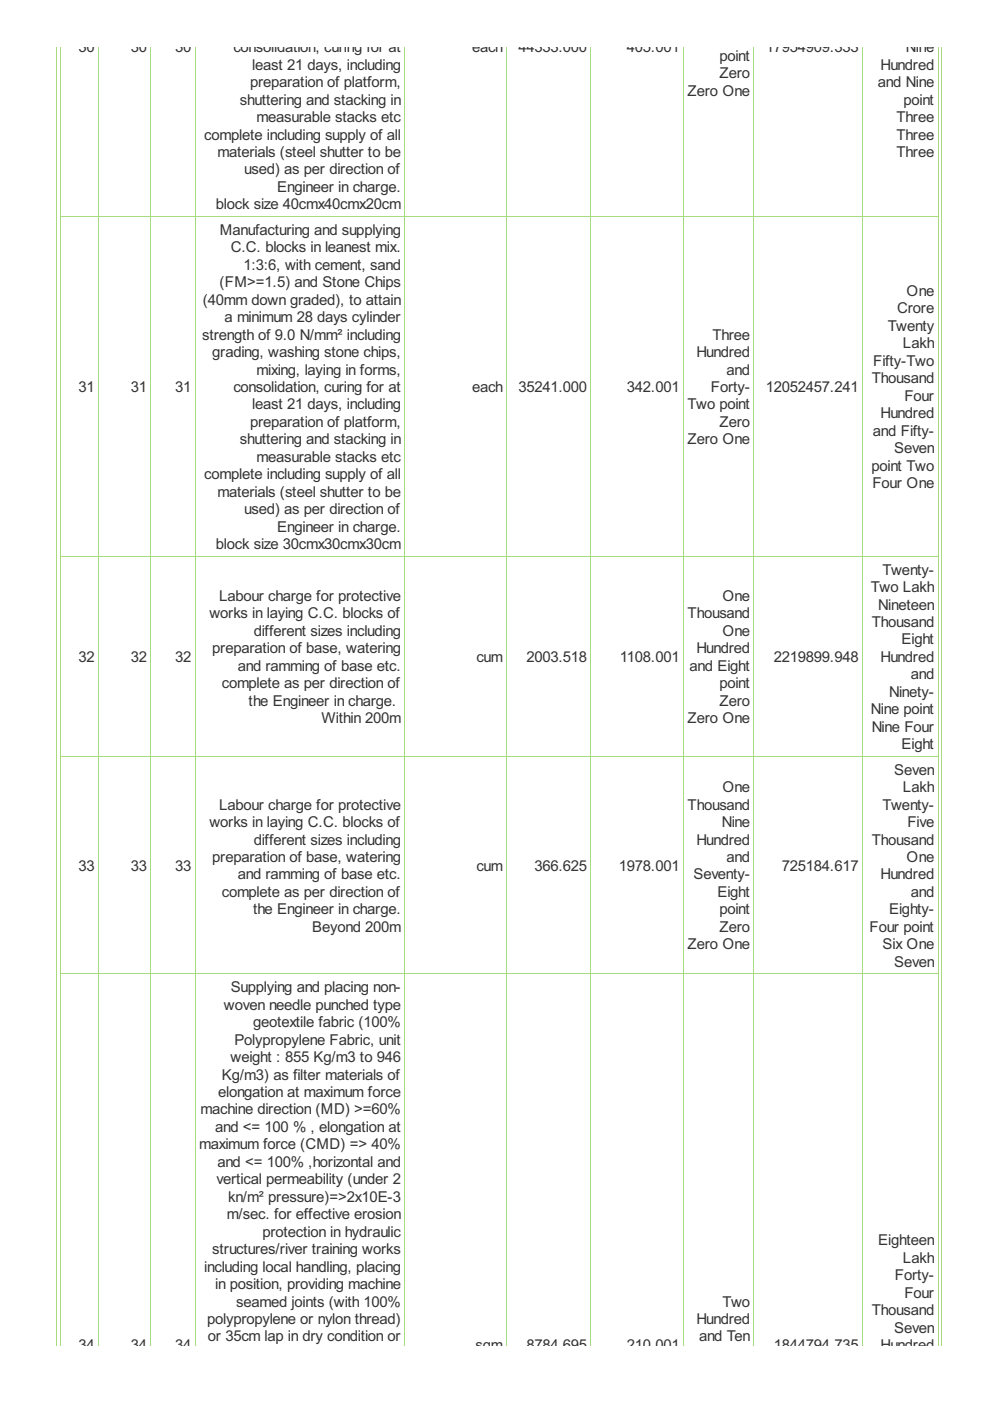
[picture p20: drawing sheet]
<svg xmlns="http://www.w3.org/2000/svg" width="210mm" height="297mm" viewBox="0 0 210 297" stroke-linecap="round" stroke-linejoin="round" font-family="sans-serif">
<defs><g id="words">
<g font-size="3.5" fill="#333">
<text x="16.6" y="11.1">30</text>
<text x="27.7" y="11.1">30</text>
<text x="37.1" y="11.1">30</text>
<text x="49.5" y="11.1">consolidation, curing for at</text>
<text x="100.1" y="11.1">each</text>
<text x="110" y="11.1">44333.000</text>
<text x="132.9" y="11.1">405.001</text>
<text x="162.4" y="11.1">17954909.333</text>
<text x="192.1" y="11.1">Nine</text>
<text x="53.5" y="14.8">least 21 days, including</text>
<text x="152.5" y="12.9">point</text>
<text x="152.6" y="16.6">Zero</text>
<text x="186.7" y="14.8">Hundred</text>
<text x="50.9" y="22.2">shuttering and stacking in</text>
<text x="53" y="18.5">preparation of platform,</text>
<text x="145.8" y="20.3">Zero One</text>
<text x="186.2" y="18.5">and Nine</text>
<text x="191.6" y="22.2">point</text>
<text x="43.3" y="29.6">complete including supply of all</text>
<text x="54.4" y="25.9">measurable stacks etc</text>
<text x="190.1" y="25.9">Three</text>
<text x="190.1" y="29.6">Three</text>
<text x="46.1" y="33.3">materials (steel shutter to be</text>
<text x="190.1" y="33.3">Three</text>
<text x="51.8" y="37">used) as per direction of</text>
<text x="58.8" y="40.7">Engineer in charge.</text>
<text x="45.8" y="44.4">block size 40cmx40cmx20cm</text>
<text x="46.6" y="49.8">Manufacturing and supplying</text>
<text x="48.9" y="53.5">C.C. blocks in leanest mix.</text>
<text x="51.6" y="57.2">1:3:6, with cement, sand</text>
<text x="43" y="64.6">(40mm down graded), to attain</text>
<text x="46.5" y="60.9">(FM&gt;=1.5) and Stone Chips</text>
<text x="192.2" y="62.7">One</text>
<text x="47.6" y="68.3">a minimum 28 days cylinder</text>
<text x="188.2" y="70.2">Twenty</text>
<text x="190.2" y="66.4">Crore</text>
<text x="42.8" y="72">strength of 9.0 N/mm² including</text>
<text x="45" y="75.7">grading, washing stone chips,</text>
<text x="147.6" y="75.7">Hundred</text>
<text x="151" y="72">Three</text>
<text x="185.1" y="77.6">Fifty-Two</text>
<text x="191.5" y="73.9">Lakh</text>
<text x="16.6" y="83.1">31</text>
<text x="27.7" y="83.1">31</text>
<text x="37.1" y="83.1">31</text>
<text x="49.5" y="83.1">consolidation, curing for at</text>
<text x="54.4" y="79.4">mixing, laying in forms,</text>
<text x="100.1" y="83.1">each</text>
<text x="110" y="83.1">35241.000</text>
<text x="132.9" y="83.1">342.001</text>
<text x="150.7" y="83.1">Forty-</text>
<text x="154.1" y="79.4">and</text>
<text x="162.4" y="83.1">12052457.241</text>
<text x="184.8" y="81.3">Thousand</text>
<text x="53.5" y="86.8">least 21 days, including</text>
<text x="145.8" y="86.8">Two point</text>
<text x="186.7" y="88.7">Hundred</text>
<text x="191.8" y="85">Four</text>
<text x="50.9" y="94.2">shuttering and stacking in</text>
<text x="53" y="90.5">preparation of platform,</text>
<text x="145.8" y="94.2">Zero One</text>
<text x="152.6" y="90.5">Zero</text>
<text x="185.1" y="92.4">and Fifty-</text>
<text x="43.3" y="101.6">complete including supply of all</text>
<text x="54.4" y="97.9">measurable stacks etc</text>
<text x="184.8" y="99.8">point Two</text>
<text x="189.6" y="96.1">Seven</text>
<text x="46.1" y="105.3">materials (steel shutter to be</text>
<text x="185" y="103.5">Four One</text>
<text x="51.8" y="109">used) as per direction of</text>
<text x="58.8" y="112.7">Engineer in charge.</text>
<text x="45.8" y="116.4">block size 30cmx30cmx30cm</text>
<text x="184.7" y="125.5">Two Lakh</text>
<text x="187.1" y="121.8">Twenty-</text>
<text x="44.4" y="131.1">works in laying C.C. blocks of</text>
<text x="46.4" y="127.4">Labour charge for protective</text>
<text x="145.8" y="131.1">Thousand</text>
<text x="153.2" y="127.4">One</text>
<text x="186.2" y="129.2">Nineteen</text>
<text x="53.8" y="134.8">different sizes including</text>
<text x="153.2" y="134.8">One</text>
<text x="184.8" y="132.9">Thousand</text>
<text x="191.1" y="136.6">Eight</text>
<text x="16.6" y="140.3">32</text>
<text x="27.7" y="140.3">32</text>
<text x="37.1" y="140.3">32</text>
<text x="45" y="138.5">preparation of base, watering</text>
<text x="50.4" y="142.2">and ramming of base etc.</text>
<text x="101" y="140.3">cum</text>
<text x="111.6" y="140.3">2003.518</text>
<text x="131.4" y="140.3">1108.001</text>
<text x="146.2" y="142.2">and Eight</text>
<text x="147.6" y="138.5">Hundred</text>
<text x="164.1" y="140.3">2219899.948</text>
<text x="186.7" y="140.3">Hundred</text>
<text x="47" y="145.9">complete as per direction of</text>
<text x="52.7" y="149.6">the Engineer in charge.</text>
<text x="152.5" y="145.9">point</text>
<text x="152.6" y="149.6">Zero</text>
<text x="188.5" y="147.7">Ninety-</text>
<text x="193.1" y="144">and</text>
<text x="68.2" y="153.3">Within 200m</text>
<text x="145.8" y="153.3">Zero One</text>
<text x="184.7" y="151.4">Nine point</text>
<text x="184.8" y="155.1">Nine Four</text>
<text x="191.1" y="158.8">Eight</text>
<text x="153.2" y="168">One</text>
<text x="189.6" y="164.2">Seven</text>
<text x="191.5" y="168">Lakh</text>
<text x="46.4" y="171.7">Labour charge for protective</text>
<text x="145.8" y="171.7">Thousand</text>
<text x="187.1" y="171.7">Twenty-</text>
<text x="44.4" y="175.4">works in laying C.C. blocks of</text>
<text x="53.8" y="179.1">different sizes including</text>
<text x="147.6" y="179.1">Hundred</text>
<text x="153" y="175.4">Nine</text>
<text x="184.8" y="179.1">Thousand</text>
<text x="192.4" y="175.4">Five</text>
<text x="16.6" y="184.6">33</text>
<text x="27.7" y="184.6">33</text>
<text x="37.1" y="184.6">33</text>
<text x="45" y="182.8">preparation of base, watering</text>
<text x="101" y="184.6">cum</text>
<text x="113.3" y="184.6">366.625</text>
<text x="131.2" y="184.6">1978.001</text>
<text x="154.1" y="182.8">and</text>
<text x="165.8" y="184.6">725184.617</text>
<text x="192.2" y="182.8">One</text>
<text x="47" y="190.2">complete as per direction of</text>
<text x="50.4" y="186.5">and ramming of base etc.</text>
<text x="147" y="186.5">Seventy-</text>
<text x="152.1" y="190.2">Eight</text>
<text x="186.7" y="186.5">Hundred</text>
<text x="193.1" y="190.2">and</text>
<text x="53.6" y="193.9">the Engineer in charge.</text>
<text x="66.2" y="197.6">Beyond 200m</text>
<text x="152.5" y="193.9">point</text>
<text x="152.6" y="197.6">Zero</text>
<text x="184.4" y="197.6">Four point</text>
<text x="188.5" y="193.9">Eighty-</text>
<text x="145.8" y="201.3">Zero One</text>
<text x="187.1" y="201.3">Six One</text>
<text x="189.6" y="205">Seven</text>
<text x="47.5" y="214.1">woven needle punched type</text>
<text x="48.9" y="210.4">Supplying and placing non-</text>
<text x="49.7" y="221.5">Polypropylene Fabric, unit</text>
<text x="53.6" y="217.8">geotextile fabric (100%</text>
<text x="48.9" y="225.2">weight : 855 Kg/m3 to 946</text>
<text x="46.2" y="232.6">elongation at maximum force</text>
<text x="47.1" y="228.9">Kg/m3) as filter materials of</text>
<text x="42.5" y="236.3">machine direction (MD) &gt;=60%</text>
<text x="45.6" y="240">and &lt;= 100 % , elongation at</text>
<text x="42.2" y="243.7">maximum force (CMD) =&gt; 40%</text>
<text x="45.9" y="251.1">vertical permeability (under 2</text>
<text x="46.1" y="247.4">and &lt;= 100% ,horizontal and</text>
<text x="48.4" y="254.8">kn/m² pressure)=&gt;2x10E-3</text>
<text x="48.1" y="258.5">m/sec. for effective erosion</text>
<text x="55.7" y="262.2">protection in hydraulic</text>
<text x="43.3" y="269.6">including local handling, placing</text>
<text x="45" y="265.9">structures/river training works</text>
<text x="186.2" y="264.1">Eighteen</text>
<text x="191.5" y="267.8">Lakh</text>
<text x="45.6" y="273.3">in position, providing machine</text>
<text x="189.8" y="271.5">Forty-</text>
<text x="191.8" y="275.2">Four</text>
<text x="43.9" y="280.7">polypropylene or nylon thread)</text>
<text x="50.1" y="277">seamed joints (with 100%</text>
<text x="147.6" y="280.7">Hundred</text>
<text x="153.2" y="277">Two</text>
<text x="184.8" y="278.9">Thousand</text>
<text x="16.6" y="286.3">34</text>
<text x="27.7" y="286.3">34</text>
<text x="37.1" y="286.3">34</text>
<text x="44.1" y="284.4">or 35cm lap in dry condition or</text>
<text x="100.8" y="286.3">sqm</text>
<text x="111.6" y="286.3">8784.695</text>
<text x="132.9" y="286.3">210.001</text>
<text x="148.2" y="284.4">and Ten</text>
<text x="164.1" y="286.3">1844794.735</text>
<text x="186.7" y="286.3">Hundred</text>
<text x="189.6" y="282.6">Seven</text>
</g>
</g></defs>
<g fill="none" stroke="#a8da7f" stroke-width=".21">
<path d="M11.9 9.9v275.3M12.8 9.9v275.3M20.9 9.9v275.3M32 9.9v275.3M41.4 9.9v275.3M85.8 9.9v275.3M107.4 9.9v275.3M125.3 9.9v275.3M144.9 9.9v275.3M159.9 9.9v275.3M182.8 9.9v275.3M198.9 9.9v275.3"/>
<path d="M199.7 9.9v275.3M12.8 45.9h186.2M12.8 117.9h186.2M12.8 160.3h186.2M12.8 206.4h186.2"/>
</g>
<use href="#words"/>
</svg>
